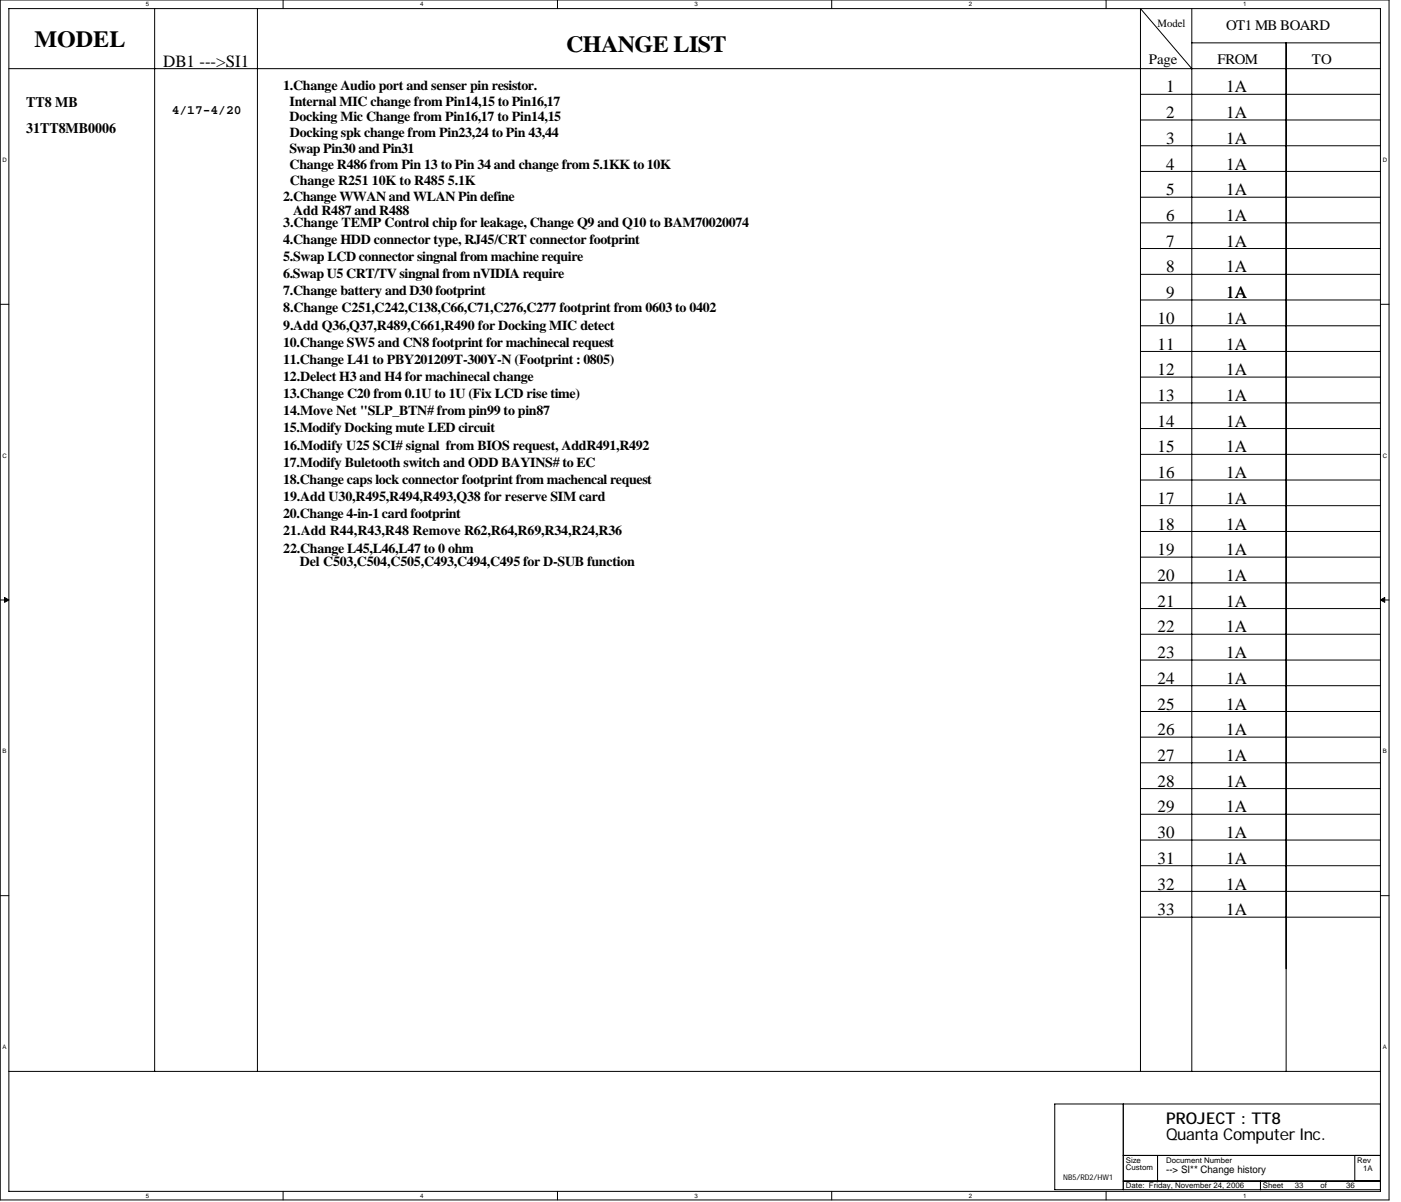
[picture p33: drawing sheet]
<svg xmlns="http://www.w3.org/2000/svg" width="214mm" height="183mm" viewBox="0 0 214 183" stroke-linecap="round" stroke-linejoin="round" font-family="sans-serif">
<defs><g id="words">
<g font-size="3.5">
<text x="5.3" y="7.2">MODEL</text>
<text x="86.4" y="8">CHANGE LIST</text>
</g>
<g font-size="2.6">
<text x="24.9" y="10.2">DB1 ---&gt;SI1</text>
<text x="177.9" y="14.1">1</text>
<text x="187.1" y="14.1">1A</text>
<text x="177.9" y="18">2</text>
<text x="177.9" y="21.9">3</text>
<text x="187.1" y="21.9">1A</text>
<text x="187.1" y="18">1A</text>
<text x="177.9" y="29.8">5</text>
<text x="177.9" y="25.9">4</text>
<text x="187.1" y="25.9">1A</text>
<text x="187.1" y="29.8">1A</text>
<text x="177.9" y="33.7">6</text>
<text x="187.1" y="33.7">1A</text>
<text x="177.9" y="41.6">8</text>
<text x="177.9" y="37.7">7</text>
<text x="187.1" y="37.7">1A</text>
<text x="187.1" y="41.6">1A</text>
<text x="177.9" y="45.5">9</text>
<text x="187.1" y="45.5">1A</text>
<text x="176.6" y="49.4">10</text>
<text x="176.6" y="53.3">11</text>
<text x="187.1" y="49.4">1A</text>
<text x="187.1" y="53.3">1A</text>
<text x="176.6" y="57.3">12</text>
<text x="187.1" y="57.3">1A</text>
<text x="176.6" y="65.1">14</text>
<text x="176.6" y="61.2">13</text>
<text x="187.1" y="65.1">1A</text>
<text x="187.1" y="61.2">1A</text>
<text x="176.6" y="69">15</text>
<text x="187.1" y="69">1A</text>
<text x="176.6" y="76.9">17</text>
<text x="176.6" y="73">16</text>
<text x="187.1" y="73">1A</text>
<text x="187.1" y="76.9">1A</text>
<text x="176.6" y="80.8">18</text>
<text x="187.1" y="80.8">1A</text>
<text x="176.6" y="84.8">19</text>
<text x="176.6" y="88.7">20</text>
<text x="187.1" y="84.8">1A</text>
<text x="187.1" y="88.7">1A</text>
<text x="176.6" y="92.6">21</text>
<text x="187.1" y="92.6">1A</text>
<text x="176.6" y="100.4">23</text>
<text x="176.6" y="96.5">22</text>
<text x="187.1" y="100.4">1A</text>
<text x="187.1" y="96.5">1A</text>
<text x="176.6" y="104.4">24</text>
<text x="187.1" y="104.4">1A</text>
<text x="176.6" y="108.3">25</text>
<text x="176.6" y="112.2">26</text>
<text x="187.1" y="108.3">1A</text>
<text x="187.1" y="112.2">1A</text>
<text x="176.6" y="116.1">27</text>
<text x="187.1" y="116.1">1A</text>
<text x="176.6" y="120.1">28</text>
<text x="176.6" y="124">29</text>
<text x="187.1" y="120.1">1A</text>
<text x="187.1" y="124">1A</text>
<text x="176.6" y="131.8">31</text>
<text x="176.6" y="127.9">30</text>
<text x="187.1" y="127.9">1A</text>
<text x="187.1" y="131.8">1A</text>
<text x="176.6" y="135.8">32</text>
<text x="187.1" y="135.8">1A</text>
<text x="176.6" y="139.7">33</text>
<text x="187.1" y="139.7">1A</text>
</g>
<g font-size="2.5">
<text x="177.9" y="173.9">Quanta Computer Inc.</text>
<text x="177.9" y="171.6">PROJECT : TT8</text>
</g>
<g font-size="2.2">
<text x="187.1" y="4.6">OT1 MB BOARD</text>
<text x="175.3" y="9.8">Page</text>
<text x="185.8" y="9.8">FROM</text>
<text x="200.2" y="9.8">TO</text>
<text x="4" y="16.4">TT8 MB</text>
<text x="4" y="20.3">31TT8MB0006</text>
</g>
<g font-size="2.1">
<text x="43.2" y="13.7">1.Change Audio port and senser pin resistor.</text>
<text x="44.2" y="16.1">Internal MIC change from Pin14,15 to Pin16,17</text>
<text x="44.2" y="23.4">Swap Pin30 and Pin31</text>
<text x="44.2" y="18.5">Docking Mic Change from Pin16,17 to Pin14,15</text>
<text x="44.2" y="21">Docking spk change from Pin23,24 to Pin 43,44</text>
<text x="44.2" y="25.8">Change R486 from Pin 13 to Pin 34 and change from 5.1KK to 10K</text>
<text x="44.2" y="28.3">Change R251 10K to R485 5.1K</text>
<text x="43.2" y="34.6">3.Change TEMP Control chip for leakage, Change Q9 and Q10 to BAM70020074</text>
<text x="43.2" y="30.7">2.Change WWAN and WLAN Pin define</text>
<text x="44.7" y="32.8">Add R487 and R488</text>
<text x="43.2" y="37.2">4.Change HDD connector type, RJ45/CRT connector footprint</text>
<text x="43.2" y="39.8">5.Swap LCD connector singnal from machine require</text>
<text x="43.2" y="42.5">6.Swap U5 CRT/TV singnal from nVIDIA require</text>
<text x="43.2" y="45.1">7.Change battery and D30 footprint</text>
<text x="43.2" y="47.7">8.Change C251,C242,C138,C66,C71,C276,C277 footprint from 0603 to 0402</text>
<text x="43.2" y="50.3">9.Add Q36,Q37,R489,C661,R490 for Docking MIC detect</text>
<text x="43.2" y="52.9">10.Change SW5 and CN8 footprint for machinecal request</text>
<text x="43.2" y="55.5">11.Change L41 to PBY201209T-300Y-N (Footprint : 0805)</text>
<text x="43.2" y="58.2">12.Delect H3 and H4 for machinecal change</text>
<text x="43.2" y="60.8">13.Change C20 from 0.1U to 1U (Fix LCD rise time)</text>
<text x="43.2" y="63.4">14.Move Net &quot;SLP_BTN# from pin99 to pin87</text>
<text x="43.2" y="66">15.Modify Docking mute LED circuit</text>
<text x="43.2" y="68.6">16.Modify U25 SCI# signal from BIOS request, AddR491,R492</text>
<text x="43.2" y="71.2">17.Modify Buletooth switch and ODD BAYINS# to EC</text>
<text x="43.2" y="73.8">18.Change caps lock connector footprint from machencal request</text>
<text x="43.2" y="76.5">19.Add U30,R495,R494,R493,Q38 for reserve SIM card</text>
<text x="43.2" y="79.1">20.Change 4-in-1 card footprint</text>
<text x="43.2" y="81.7">21.Add R44,R43,R48 Remove R62,R64,R69,R34,R24,R36</text>
<text x="43.2" y="84.3">22.Change L45,L46,L47 to 0 ohm</text>
<text x="45.8" y="86.4">Del C503,C504,C505,C493,C494,C495 for D-SUB function</text>
</g>
<text font-size="2" x="26.2" y="17.4">4/17-4/20</text>
<text font-size="1.7" x="176.6" y="4.1">Model</text>
<text font-size="1.6" x="177.9" y="179">--&gt; SI** Change history</text>
<g font-size="1.2">
<text x="171.8" y="177.4">Size</text>
<text x="171.8" y="178.6">Custom</text>
<text x="177.9" y="177.4">Document Number</text>
<text x="207.1" y="177.4">Rev</text>
<text x="208" y="178.8">1A</text>
<text x="162.2" y="180.1">NB5/RD2/HW1</text>
<text x="171.8" y="181.4">Date: Friday, November 24, 2006</text>
<text x="192.7" y="181.4">Sheet</text>
<text x="197.6" y="181.4">33</text>
<text x="201.5" y="181.4">of</text>
<text x="205.4" y="181.4">36</text>
</g>
<g font-size=".9">
<text x="22.3" y="1">5</text>
<text x="64.1" y="1">4</text>
<text x="106" y="1">3</text>
<text x="147.8" y="1">2</text>
<text x="189.7" y="1">1</text>
<text x=".4" y="24.7">D</text>
<text x="211" y="24.7">D</text>
<text x=".4" y="69.8">C</text>
<text x="211" y="69.8">C</text>
<text x=".4" y="115">B</text>
<text x="211" y="115">B</text>
<text x=".4" y="160.1">A</text>
<text x="211" y="160.1">A</text>
<text x="22.3" y="182.8">5</text>
<text x="64.1" y="182.8">4</text>
<text x="106" y="182.8">3</text>
<text x="147.8" y="182.8">2</text>
<text x="189.7" y="182.8">1</text>
</g>
</g></defs>
<path d="M0 0h212v183.1h-212zM1.4 1.3h209.2v180.5h-209.2z" fill="none" stroke="#000" stroke-width=".15"/>
<g fill="#fff">
<path d="M22.3 .1h.5v1.1h-.5z"/>
<path d="M22.3 182h.5v1h-.5z"/>
</g>
<path d="M43.2 0v1.3M43.2 181.8v1.3" fill="none" stroke="#000" stroke-width=".15"/>
<g fill="#fff">
<path d="M64.1 .1h.5v1.1h-.5z"/>
<path d="M64.1 182h.5v1h-.5z"/>
</g>
<path d="M85.1 0v1.3M85.1 181.8v1.3" fill="none" stroke="#000" stroke-width=".15"/>
<g fill="#fff">
<path d="M106 .1h.5v1.1h-.5z"/>
<path d="M106 182h.5v1h-.5z"/>
</g>
<path d="M126.9 0v1.3M126.9 181.8v1.3" fill="none" stroke="#000" stroke-width=".15"/>
<g fill="#fff">
<path d="M147.8 .1h.5v1.1h-.5z"/>
<path d="M147.8 182h.5v1h-.5z"/>
</g>
<path d="M168.8 0v1.3M168.8 181.8v1.3" fill="none" stroke="#000" stroke-width=".15"/>
<g fill="#fff">
<path d="M189.7 .1h.5v1.1h-.5z"/>
<path d="M189.7 182h.5v1h-.5z"/>
<path d="M.4 23.9h.6v1h-.6z"/>
<path d="M211 23.9h.6v1h-.6z"/>
<path d="M.4 69h.6v1h-.6z"/>
<path d="M211 69h.6v1h-.6z"/>
</g>
<path d="M0 46.4h1.4M210.6 46.4h1.4" fill="none" stroke="#000" stroke-width=".15"/>
<g fill="#fff">
<path d="M.4 114.1h.6v1.1h-.6z"/>
<path d="M211 114.1h.6v1.1h-.6z"/>
</g>
<path d="M0 91.6h1.4M210.6 91.6h1.4" fill="none" stroke="#000" stroke-width=".15"/>
<path d="M.7 91.2l.7 .4-.7 .3zM210.6 91.6l.7-.4v.7z" fill="#000" stroke="#000" stroke-width=".15"/>
<g fill="#fff">
<path d="M.4 159.3h.6v1h-.6z"/>
<path d="M211 159.3h.6v1h-.6z"/>
</g>
<g fill="none" stroke="#000" stroke-width=".15">
<path d="M1.4 10.5h209.3M23.6 1.3v162.2M39.3 1.3v162.2M174 14.4h36.7M174 18.3h36.7M181.9 1.3v162.2M181.9 6.5h28.8M181.9 10.5l-7.9-9.2v162.2M196.3 6.5v157M174 34h36.7M174 22.2h36.7M174 30.1h36.7"/>
<path d="M174 37.9h36.7M174 26.2h36.7M174 49.7h36.7M174 57.6h36.7M174 45.8h36.7M174 41.9h36.7M174 53.6h36.7M174 65.4h36.7M174 69.3h36.7M174 77.2h36.7M174 73.3h36.7M174 61.5h36.7"/>
<path d="M174 81.1h36.7M174 92.9h36.7M174 96.8h36.7M174 89h36.7M174 85h36.7M174 112.5h36.7M174 104.6h36.7M174 108.6h36.7M174 116.4h36.7M174 100.7h36.7M0 136.7h1.4M174 124.3h36.7"/>
<path d="M174 128.2h36.7M174 132.1h36.7M174 120.4h36.7M174 136h36.7M174 140h36.7M210.6 136.7h1.4M1.3 163.5h209.4M160.9 168.5h49.7v13.1h-49.7zM171.4 176.3h39.2M171.4 168.5v13.1M176.6 176.3v4M206.7 176.3v4"/>
<path d="M171.4 180.3h39.2M192.3 180.3v1.3"/>
</g>
<use href="#words"/>
</svg>
